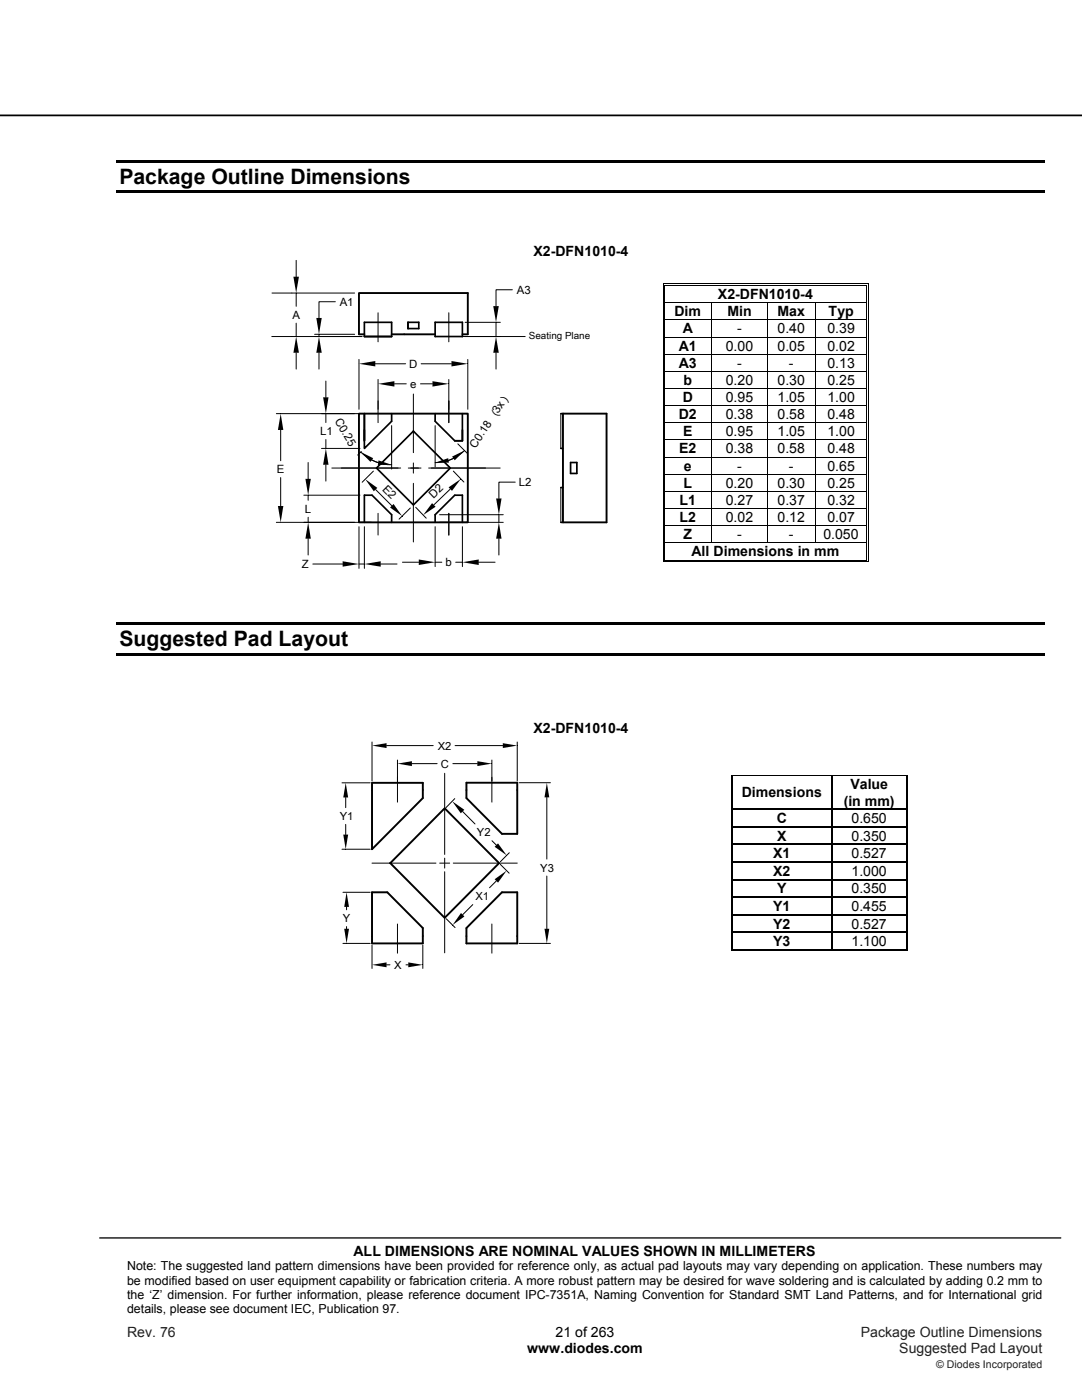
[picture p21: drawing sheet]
<svg xmlns="http://www.w3.org/2000/svg" width="216mm" height="279mm" viewBox="0 0 216 279" stroke-linecap="round" stroke-linejoin="round" font-family="sans-serif">
<defs><g id="words">
<g font-size="4.2">
<text x="23.8" y="36.7">Package Outline Dimensions</text>
<text x="23.8" y="129">Suggested Pad Layout</text>
</g>
<g font-size="2.8">
<text x="106.4" y="51">X2-DFN1010-4</text>
<text x="143.3" y="59.7">X2-DFN1010-4</text>
<text x="134.6" y="63.1">Dim</text>
<text x="145.1" y="63.1">Min</text>
<text x="155.2" y="63.1">Max</text>
<text x="165.3" y="63.1">Typ</text>
<text x="135.5" y="70">A1</text>
<text x="136.2" y="66.5">A</text>
<text x="144.8" y="70">0.00</text>
<text x="147.1" y="66.5">-</text>
<text x="155.2" y="70">0.05</text>
<text x="155.2" y="66.5">0.40</text>
<text x="165.1" y="70">0.02</text>
<text x="165.1" y="66.5">0.39</text>
<text x="135.5" y="73.4">A3</text>
<text x="136.4" y="76.8">b</text>
<text x="144.8" y="76.8">0.20</text>
<text x="147.1" y="73.4">-</text>
<text x="155.2" y="76.8">0.30</text>
<text x="157.4" y="73.4">-</text>
<text x="165.1" y="76.8">0.25</text>
<text x="165.1" y="73.4">0.13</text>
<text x="135.4" y="83.7">D2</text>
<text x="136.2" y="80.2">D</text>
<text x="144.8" y="80.2">0.95</text>
<text x="144.8" y="83.7">0.38</text>
<text x="155.2" y="80.2">1.05</text>
<text x="155.2" y="83.7">0.58</text>
<text x="165.1" y="80.2">1.00</text>
<text x="165.1" y="83.7">0.48</text>
<text x="136.3" y="87.1">E</text>
<text x="144.8" y="87.1">0.95</text>
<text x="155.2" y="87.1">1.05</text>
<text x="165.1" y="87.1">1.00</text>
<text x="135.5" y="90.5">E2</text>
<text x="136.5" y="93.9">e</text>
<text x="144.8" y="90.5">0.38</text>
<text x="147.1" y="93.9">-</text>
<text x="155.2" y="90.5">0.58</text>
<text x="157.4" y="93.9">-</text>
<text x="165.1" y="90.5">0.48</text>
<text x="165.1" y="93.9">0.65</text>
<text x="135.6" y="100.8">L1</text>
<text x="136.4" y="97.3">L</text>
<text x="144.8" y="97.3">0.20</text>
<text x="144.8" y="100.8">0.27</text>
<text x="155.2" y="97.3">0.30</text>
<text x="155.2" y="100.8">0.37</text>
<text x="165.1" y="97.3">0.25</text>
<text x="165.1" y="100.8">0.32</text>
<text x="135.6" y="104.2">L2</text>
<text x="136.4" y="107.6">Z</text>
<text x="144.8" y="104.2">0.02</text>
<text x="147.1" y="107.6">-</text>
<text x="155.2" y="104.2">0.12</text>
<text x="157.4" y="107.6">-</text>
<text x="164.3" y="107.6">0.050</text>
<text x="165.1" y="104.2">0.07</text>
<text x="138" y="111">All Dimensions in mm</text>
<text x="106.4" y="146.4">X2-DFN1010-4</text>
<text x="148" y="159.1">Dimensions</text>
<text x="168.4" y="160.8">(in mm)</text>
<text x="169.7" y="157.5">Value</text>
<text x="155" y="164.3">C</text>
<text x="155.1" y="167.8">X</text>
<text x="169.9" y="164.3">0.650</text>
<text x="169.9" y="167.8">0.350</text>
<text x="154.3" y="171.3">X1</text>
<text x="169.9" y="171.3">0.527</text>
<text x="154.3" y="174.8">X2</text>
<text x="155.1" y="178.3">Y</text>
<text x="169.9" y="178.3">0.350</text>
<text x="169.9" y="174.8">1.000</text>
<text x="154.3" y="181.8">Y1</text>
<text x="154.3" y="185.3">Y2</text>
<text x="169.9" y="181.8">0.455</text>
<text x="169.9" y="185.3">0.527</text>
<text x="154.3" y="188.8">Y3</text>
<text x="169.9" y="188.8">1.100</text>
<text x="70.6" y="250.6">ALL DIMENSIONS ARE NOMINAL VALUES SHOWN IN MILLIMETERS</text>
<text x="110.9" y="266.8">21 of 263</text>
<text x="105.2" y="270.1">www.diodes.com</text>
</g>
<g font-size="2.8" fill="#231f20">
<text x="25.4" y="266.8">Rev. 76</text>
<text x="171.8" y="266.8">Package Outline Dimensions</text>
<text x="179.5" y="270.1">Suggested Pad Layout</text>
</g>
<g font-size="2.5">
<text x="25.4" y="253.5">Note: The suggested land pattern dimensions have been provided for reference only, as actual pad layouts may vary depending on application. These numbers may</text>
<text x="25.4" y="256.4">be modified based on user equipment capability or fabrication criteria. A more robust pattern may be desired for wave soldering and is calculated by adding 0.2 mm to</text>
<text x="25.4" y="259.2">the ‘Z’ dimension. For further information, please reference document IPC-7351A, Naming Convention for Standard SMT Land Patterns, and for International grid</text>
<text x="25.4" y="262.1">details, please see document IEC, Publication 97.</text>
</g>
<g font-size="2.3">
<text x="103.1" y="58.7">A3</text>
<text x="58.3" y="63.6">A</text>
<text x="67.8" y="61">A1</text>
<text x="81.6" y="73.4">D</text>
<text x="81.9" y="77.4">e</text>
<text x="99.4" y="82.7" transform="rotate(-57 99.4 82.7)">3x</text>
<text x="100.1" y="82.8" transform="rotate(-147 100.1 82.8)">︵</text>
<text x="102.6" y="79" transform="rotate(-147 102.6 79)">︶</text>
<text x="63.9" y="86.8">L1</text>
<text x="66.7" y="84" transform="rotate(59 66.7 84)">C0.25</text>
<text x="94.9" y="89.5" transform="rotate(-57 94.9 89.5)">C0.18</text>
<text x="55.2" y="94.5">E</text>
<text x="76.2" y="97.7" transform="rotate(45 76.2 97.7)">E2</text>
<text x="86.5" y="99.6" transform="rotate(-44 86.5 99.6)">D2</text>
<text x="103.5" y="97">L2</text>
<text x="60.8" y="102.4">L</text>
<text x="60.2" y="113.4">Z</text>
<text x="88.9" y="113">b</text>
</g>
<g font-size="2.2">
<text x="87.3" y="149.6">X2</text>
<text x="88" y="153.2">C</text>
<text x="67.8" y="163.7">Y1</text>
<text x="95.2" y="166.9">Y2</text>
<text x="107.8" y="173.9">Y3</text>
<text x="94.8" y="179.7">X1</text>
<text x="68.4" y="184.1">Y</text>
<text x="78.7" y="193.4">X</text>
</g>
<text font-size="2.1" fill="#231f20" x="186.8" y="273">© Diodes Incorporated</text>
<text font-size="2" x="105.5" y="67.6">Seating Plane</text>
</g></defs>
<path d="M0 23h215.9" fill="none" stroke="#000" stroke-width=".35"/>
<path d="M19.9 247.1h191.8" fill="none" stroke="#000" stroke-width=".26"/>
<path d="M23.3 31.9h185.2v.5h-185.2zM23.3 38h185.2v.5h-185.2z" fill="#000"/>
<g fill="#fff">
<path d="M132.8 57.1h40v3.2h-40z"/>
<path d="M133.2 57.1h39.1v3.2h-39.1z"/>
</g>
<path d="M132.2 56.6h.2v.5h-.2zM132.2 56.6h.6v.1h-.6zM132.6 56.9h.2v.2h-.2z" fill="#000"/>
<path d="M132.8 56.7h40M132.8 57h40" fill="none" stroke="#000" stroke-width=".2"/>
<path d="M132.8 57.1h40z" fill="#fff"/>
<path d="M172.8 56.6h.5v.1h-.5zM172.8 56.9h.2v.2h-.2zM173.1 56.6h.2v.5h-.2z" fill="#000"/>
<path d="M132.3 57.1v3.2M132.7 57.1v3.2M172.9 57.1v3.2M173.2 57.1v3.2" fill="none" stroke="#000" stroke-width=".2"/>
<g fill="#fff">
<path d="M132.8 60.5h9.1v3.3h-9.1z"/>
<path d="M133.2 60.5h8.1v3.3h-8.1z"/>
<path d="M142.1 60.5h11v3.3h-11z"/>
<path d="M142.7 60.5h9.7v3.3h-9.7z"/>
<path d="M153.2 60.5h9.4v3.3h-9.4z"/>
<path d="M153.8 60.5h8.2v3.3h-8.2z"/>
</g>
<path d="M132.2 60.3h.2v.2h-.2zM132.6 60.3h.2v.2h-.2zM172.8 60.3h.2v.2h-.2zM173.1 60.3h.2v.2h-.2z" fill="#000"/>
<path d="M132.3 60.5v3.3M132.7 60.5v3.3M132.8 60.4h40M142 60.5v3.3M153.1 60.5v3.3M162.7 60.5v3.3M172.9 60.5v3.3M173.2 60.5v3.3" fill="none" stroke="#000" stroke-width=".2"/>
<g fill="#fff">
<path d="M132.8 63.9h9.1v3.3h-9.1z"/>
<path d="M133.2 63.9h8.1v3.3h-8.1z"/>
<path d="M142.1 63.9h11v3.3h-11z"/>
<path d="M142.7 63.9h9.7v3.3h-9.7z"/>
<path d="M153.2 63.9h9.4v3.3h-9.4z"/>
<path d="M153.8 63.9h8.2v3.3h-8.2z"/>
</g>
<g fill="#000">
<path d="M132.2 63.8h.2v.1h-.2zM132.2 67.2h.2v.2h-.2zM132.2 70.6h.2v.2h-.2zM132.2 74h.2v.2h-.2zM132.2 77.4h.2v.2h-.2zM132.6 63.8h.2v.1h-.2zM132.6 67.2h.2v.2h-.2zM132.6 70.6h.2v.2h-.2zM132.6 74h.2v.2h-.2zM132.6 77.4h.2v.2h-.2zM172.8 63.8h.2v.1h-.2zM172.8 67.2h.2v.2h-.2z"/>
<path d="M172.8 70.6h.2v.2h-.2zM172.8 74h.2v.2h-.2zM172.8 77.4h.2v.2h-.2zM173.1 63.8h.2v.1h-.2zM173.1 67.2h.2v.2h-.2zM173.1 70.6h.2v.2h-.2zM173.1 74h.2v.2h-.2zM173.1 77.4h.2v.2h-.2z"/>
</g>
<g fill="none" stroke="#000" stroke-width=".2">
<path d="M132.3 63.9v3.3M132.3 67.4v3.2M132.3 70.8v3.2M132.3 74.2v3.2M132.3 77.6v3.3M132.7 63.9v3.3M132.7 67.4v3.2M132.7 70.8v3.2M132.7 74.2v3.2M132.7 77.6v3.3M132.8 63.8h40M132.8 67.3h40"/>
<path d="M132.8 70.7h40M132.8 74.1h40M132.8 77.5h40M142 63.9v3.3M142 67.4v3.2M142 70.8v3.2M142 74.2v3.2M142 77.6v3.3M153.1 63.9v3.3M153.1 67.4v3.2M153.1 70.8v3.2M153.1 74.2v3.2"/>
<path d="M153.1 77.6v3.3M162.7 63.9v3.3M162.7 67.4v3.2M162.7 70.8v3.2M162.7 74.2v3.2M162.7 77.6v3.3M172.9 63.9v3.3M172.9 67.4v3.2M172.9 70.8v3.2M172.9 74.2v3.2M172.9 77.6v3.3M173.2 63.9v3.3"/>
<path d="M173.2 67.4v3.2M173.2 70.8v3.2M173.2 74.2v3.2M173.2 77.6v3.3"/>
</g>
<g fill="#fff">
<path d="M132.8 81h9.1v3.3h-9.1z"/>
<path d="M133.2 81h8.1v3.3h-8.1z"/>
<path d="M142.1 81h11v3.3h-11z"/>
<path d="M142.7 81h9.7v3.3h-9.7z"/>
<path d="M153.2 81h9.4v3.3h-9.4z"/>
<path d="M153.8 81h8.2v3.3h-8.2z"/>
</g>
<path d="M132.2 80.9h.2v.1h-.2zM132.6 80.9h.2v.1h-.2zM172.8 80.9h.2v.1h-.2zM173.1 80.9h.2v.1h-.2z" fill="#000"/>
<path d="M132.3 81v3.3M132.7 81v3.3M132.8 81h40M142 81v3.3M153.1 81v3.3M162.7 81v3.3M172.9 81v3.3M173.2 81v3.3" fill="none" stroke="#000" stroke-width=".2"/>
<g fill="#fff">
<path d="M132.8 84.5h9.1v3.2h-9.1z"/>
<path d="M133.2 84.5h8.1v3.2h-8.1z"/>
<path d="M142.1 84.5h11v3.2h-11z"/>
<path d="M142.7 84.5h9.7v3.2h-9.7z"/>
<path d="M153.2 84.5h9.4v3.2h-9.4z"/>
<path d="M153.8 84.5h8.2v3.2h-8.2z"/>
</g>
<path d="M132.2 84.3h.2v.2h-.2zM132.6 84.3h.2v.2h-.2zM172.8 84.3h.2v.2h-.2zM173.1 84.3h.2v.2h-.2z" fill="#000"/>
<path d="M132.3 84.5v3.2M132.7 84.5v3.2M132.8 84.4h40M142 84.5v3.2M153.1 84.5v3.2M162.7 84.5v3.2M172.9 84.5v3.2M173.2 84.5v3.2" fill="none" stroke="#000" stroke-width=".2"/>
<g fill="#fff">
<path d="M132.8 87.9h9.1v3.2h-9.1z"/>
<path d="M133.2 87.9h8.1v3.2h-8.1z"/>
<path d="M142.1 87.9h11v3.2h-11z"/>
<path d="M142.7 87.9h9.7v3.2h-9.7z"/>
<path d="M153.2 87.9h9.4v3.2h-9.4z"/>
<path d="M153.8 87.9h8.2v3.2h-8.2z"/>
</g>
<path d="M132.2 87.7h.2v.2h-.2zM132.6 87.7h.2v.2h-.2zM172.8 87.7h.2v.2h-.2zM173.1 87.7h.2v.2h-.2z" fill="#000"/>
<path d="M132.3 87.9v3.2M132.7 87.9v3.2M132.8 87.8h40M142 87.9v3.2M153.1 87.9v3.2M162.7 87.9v3.2M172.9 87.9v3.2M173.2 87.9v3.2" fill="none" stroke="#000" stroke-width=".2"/>
<g fill="#fff">
<path d="M132.8 91.3h9.1v3.3h-9.1z"/>
<path d="M133.2 91.3h8.1v3.3h-8.1z"/>
<path d="M142.1 91.3h11v3.3h-11z"/>
<path d="M142.7 91.3h9.7v3.3h-9.7z"/>
<path d="M153.2 91.3h9.4v3.3h-9.4z"/>
<path d="M153.8 91.3h8.2v3.3h-8.2z"/>
</g>
<path d="M132.2 91.1h.2v.2h-.2zM132.6 91.1h.2v.2h-.2zM172.8 91.1h.2v.2h-.2zM173.1 91.1h.2v.2h-.2z" fill="#000"/>
<path d="M132.3 91.3v3.3M132.7 91.3v3.3M132.8 91.2h40M142 91.3v3.3M153.1 91.3v3.3M162.7 91.3v3.3M172.9 91.3v3.3M173.2 91.3v3.3" fill="none" stroke="#000" stroke-width=".2"/>
<g fill="#fff">
<path d="M132.8 94.7h9.1v3.3h-9.1z"/>
<path d="M133.2 94.7h8.1v3.3h-8.1z"/>
<path d="M142.1 94.7h11v3.3h-11z"/>
<path d="M142.7 94.7h9.7v3.3h-9.7z"/>
<path d="M153.2 94.7h9.4v3.3h-9.4z"/>
<path d="M153.8 94.7h8.2v3.3h-8.2z"/>
</g>
<path d="M132.2 94.6h.2v.1h-.2zM132.6 94.6h.2v.1h-.2zM172.8 94.6h.2v.1h-.2zM173.1 94.6h.2v.1h-.2z" fill="#000"/>
<path d="M132.3 94.7v3.3M132.7 94.7v3.3M132.8 94.6h40M142 94.7v3.3M153.1 94.7v3.3M162.7 94.7v3.3M172.9 94.7v3.3M173.2 94.7v3.3" fill="none" stroke="#000" stroke-width=".2"/>
<g fill="#fff">
<path d="M132.8 98.1h9.1v3.3h-9.1z"/>
<path d="M133.2 98.1h8.1v3.3h-8.1z"/>
<path d="M142.1 98.1h11v3.3h-11z"/>
<path d="M142.7 98.1h9.7v3.3h-9.7z"/>
<path d="M153.2 98.1h9.4v3.3h-9.4z"/>
<path d="M153.8 98.1h8.2v3.3h-8.2z"/>
</g>
<path d="M132.2 98h.2v.1h-.2zM132.6 98h.2v.1h-.2zM172.8 98h.2v.1h-.2zM173.1 98h.2v.1h-.2z" fill="#000"/>
<path d="M132.3 98.1v3.3M132.7 98.1v3.3M132.8 98.1h40M142 98.1v3.3M153.1 98.1v3.3M162.7 98.1v3.3M172.9 98.1v3.3M173.2 98.1v3.3" fill="none" stroke="#000" stroke-width=".2"/>
<g fill="#fff">
<path d="M132.8 101.6h9.1v3.2h-9.1z"/>
<path d="M133.2 101.6h8.1v3.2h-8.1z"/>
<path d="M142.1 101.6h11v3.2h-11z"/>
<path d="M142.7 101.6h9.7v3.2h-9.7z"/>
<path d="M153.2 101.6h9.4v3.2h-9.4z"/>
<path d="M153.8 101.6h8.2v3.2h-8.2z"/>
</g>
<path d="M132.2 101.4h.2v.2h-.2zM132.6 101.4h.2v.2h-.2zM172.8 101.4h.2v.2h-.2zM173.1 101.4h.2v.2h-.2z" fill="#000"/>
<path d="M132.3 101.6v3.2M132.7 101.6v3.2M132.8 101.5h40M142 101.6v3.2M153.1 101.6v3.2M162.7 101.6v3.2M172.9 101.6v3.2M173.2 101.6v3.2" fill="none" stroke="#000" stroke-width=".2"/>
<g fill="#fff">
<path d="M132.8 105h9.1v3.2h-9.1z"/>
<path d="M133.2 105h8.1v3.2h-8.1z"/>
<path d="M142.1 105h11v3.2h-11z"/>
<path d="M142.7 105h9.7v3.2h-9.7z"/>
<path d="M153.2 105h9.4v3.2h-9.4z"/>
<path d="M153.8 105h8.2v3.2h-8.2z"/>
</g>
<g fill="#000">
<path d="M132.2 104.8h.2v.2h-.2zM132.2 108.2h.2v.2h-.2zM132.2 112h.6v.2h-.6zM132.6 104.8h.2v.2h-.2zM132.6 108.2h.2v.2h-.2zM132.6 111.7h.2v.2h-.2zM172.8 104.8h.2v.2h-.2zM172.8 108.2h.2v.2h-.2zM172.8 112h.5v.2h-.5zM172.8 111.7h.2v.2h-.2zM173.1 104.8h.2v.2h-.2zM173.1 108.2h.2v.2h-.2z"/>
<path d="M173.1 111.7h.2v.5h-.2zM23.3 124.2h185.2v.5h-185.2zM23.3 130.3h185.2v.5h-185.2zM146 154.6v.3zM146 154.6l.2 .1zM146.1 154.8l.1 .1zM165.8 154.9h.3zM165.8 154.6l.3 .1zM165.8 154.8l.3 .1zM180.8 154.6l.3 .1zM180.8 154.8l.1 .1zM181 154.6l.1 .3z"/>
<path d="M146 161.4v.3zM146 164.9v.3zM146 168.4v.3zM146 171.9v.3zM146 175.4v.3zM146 178.9v.3zM146.1 161.4l.1 .3zM146.1 164.9l.1 .3zM146.1 168.4l.1 .3zM146.1 171.9l.1 .3zM146.1 175.4l.1 .3zM146.1 178.9l.1 .3z"/>
<path d="M165.8 161.4h.3v.3h-.3zM165.8 164.9h.3v.3h-.3zM165.8 168.4h.3v.3h-.3zM165.8 171.9h.3v.3h-.3zM165.8 175.4h.3v.3h-.3zM165.8 178.9h.3v.3h-.3zM180.8 161.4l.1 .3zM180.8 164.9l.1 .3zM180.8 168.4l.1 .3zM180.8 171.9l.1 .3zM180.8 175.4l.1 .3zM180.8 178.9l.1 .3z"/>
<path d="M181 161.4l.1 .3zM181 164.9l.1 .3zM181 168.4l.1 .3zM181 171.9l.1 .3zM181 175.4l.1 .3zM181 178.9l.1 .3zM146 182.5v.2zM146 186v.2zM146 189.7h.2zM146.1 182.5l.1 .2zM146.1 186l.1 .2zM146.1 189.5l.1 .1z"/>
<path d="M165.8 182.5h.3v.2h-.3zM165.8 186h.3v.2h-.3zM180.8 182.5l.1 .2zM180.8 186l.1 .2zM180.8 189.7h.3zM180.8 189.5l.1 .1zM181 182.5l.1 .2zM181 186l.1 .2zM181 189.5l.1 .2z"/>
</g>
<g fill="none" stroke="#000" stroke-width=".2">
<path d="M54.3 58.5h16.5M59.1 52v3.2M59.1 58.5v2.6M102.2 57.8h-3.2v3.3M54.2 67.2h18.1M59.1 64.5v2.7M59.1 70.4v3.3M62.8 66.7h8M63.6 66.7v.5M63.6 70.4v3.3M65 76.1v3.2M66.9 60.2h-3.3v3.3"/>
<path d="M71.6 71.7v10M74.9 72.6h6M75.4 62.4v5.8M75.4 75.7v8.6M78.7 76.6h2.4M82.5 78.6v11.7M83.9 76.6h2.4M84 72.6h6.1M89.6 62.4v5.8M89.6 75.7v8.6M91.9 67.2h12.9M92.8 64.3h7"/>
<path d="M93.3 71.7v10M99 64.3v2.9M99 70.4v3.3M55.1 82.5h16.7M56 85.8v6.1M56 95.3v5.7M60.6 98.8h11.2M61.5 92.3v3.3M61.5 98.8v1M64.2 89.5h7.6M65 82.5v1.8M65 87.7v1.8"/>
<path d="M65 92.8v3.2M66.2 93.4h13.7M72 90.2a8.7 8.7 0 0 0 6.1 2.6M72.1 90.1l-.7 .7M74.2 91.8l1.3 .5M74.5 94l-2.2 2.2M75 97.7l3.2 3.2M78.1 84.9v8.7M81.5 93.4h2.5M82.5 92.4v2M82.5 96.5v11.7M85.5 93.4h14.3"/>
<path d="M86.8 84.9v8.3M89.9 97.6l-3.3 3.2M90.5 94l2.1 2.2M90.5 91.5l-1 .4M91.4 88.6l1.9 1.9M92.7 89.9a8.4 8.4 0 0 1-5.9 2.4M102.8 96.2h-3.3v3.3M111.9 82.5v7M111.9 97.3v6.9M55.1 104.2h19.1M61.5 103.2v1M61.5 107.5v3.3"/>
<path d="M62.4 112.6h6M71.6 105.1v8.3M71.6 112.6h1.1M72.7 105.1v8.3M75.4 102.4v4.4M76 112.6h3.2M80.3 112.2h3.3M81.9 101.4l-2.3 2.2M83 101.2l2 2.2M86.8 105.1v8M86.8 112.2h1.4M87.7 104.2h12.7"/>
<path d="M87.7 102.7h12.7M89.6 102.4v4.4M90.9 112.2h1.4M92.3 105.1v8M95.5 112.2h3.3M99.5 102.7v1.5M99.5 107.5v3.3M132.3 105v3.2M132.3 108.4v3.8M132.7 105v3.2M132.7 108.4v3.3M132.8 104.9h40"/>
<path d="M132.8 108.3h40M132.8 112.1h40M132.8 111.8h40M142 105v3.2M153.1 105v3.2M162.7 105v3.2M172.9 105v3.2M172.9 108.4v3.3M173.2 105v3.2M173.2 108.4v3.3M68.2 156.2h5.7M69 159.2v2"/>
<path d="M74.2 148.1v7.8M77.1 148.8h9.3M79.3 151.7v8.4M82.2 152.4h5M88.7 154.3v16.2M90.4 152.4h4.8M90.7 159.4l-1.7 1.8M90.8 148.8h9.5M98.1 151.7v8.4M103.2 148.1v7.8M103.6 156.2h6.2M109.1 159.1v12.3"/>
<path d="M146 154.9v6.5M146.2 154.9v6.5M146.2 154.7h19.6M146.2 154.9h19.6M166.1 154.7h14.7M166.1 154.9h14.7M180.9 154.9v6.5M181 154.9v6.5M68.2 169.5h5.7M68.4 178.1h5.5M69 164.5v2.1M74.2 172.3h12.8"/>
<path d="M87.7 172.3h2M88.7 171.3v1.9M88.7 174v16.2M90.4 172.3h12.8M92.3 161.9l2.5 2.5M98.2 167.8l.8 .9M99 175.8l-1.3 1.4M99.8 172.5l1.8 1.8M101.6 170.2l-1.8 1.8M109.1 174.8v10.6M146 161.7v3.2M146 165.2v3.2"/>
<path d="M146 168.7v3.2M146 172.2v3.2M146 175.7v3.2M146 179.2v3.3M146.2 161.7v3.2M146.2 165.2v3.2M146.2 168.7v3.2M146.2 172.2v3.2M146.2 175.7v3.2M146.2 179.2v3.3M180.9 161.7v3.2M180.9 165.2v3.2"/>
<path d="M180.9 168.7v3.2M180.9 172.2v3.2M180.9 175.7v3.2M180.9 179.2v3.3M181 161.7v3.2M181 165.2v3.2M181 168.7v3.2M181 172.2v3.2M181 175.7v3.2M181 179.2v3.3M68.4 188.3h5.5M69.2 181v.6"/>
<path d="M69.2 184.9v.5M74.2 188.6v4.7M77.1 192.6h.7M79.3 184.4v5.8M81 192.6h.5M84.4 188.6v4.7M89 183.4l1.8 1.7M94.3 180.5l-2 2M98.1 184.4v5.8M103.6 188.3h6.2M146 182.7v3.3M146 186.2v3.5"/>
<path d="M146.2 182.7v3.3M146.2 186.2v3.3M146.2 189.7h34.6M146.2 189.5h19.6M166.1 189.5h14.7M180.9 182.7v3.3M180.9 186.2v3.3M181 182.7v3.3M181 186.2v3.3"/>
</g>
<g fill="none" stroke="#000" stroke-width=".25">
<path d="M165.9 154.9v6.5M146.2 161.5h19.6M146.2 165h19.6M146.2 168.5h19.6M146.2 172h19.6M146.2 175.6h19.6M146.2 179.1h19.6M165.9 161.7v3.2M165.9 165.2v3.2M165.9 168.7v3.2M165.9 172.2v3.2M165.9 175.7v3.2"/>
<path d="M165.9 179.2v3.3M166.1 161.5h14.7M166.1 165h14.7M166.1 168.5h14.7M166.1 172h14.7M166.1 175.6h14.7M166.1 179.1h14.7M146.2 182.6h19.6M146.2 186.1h19.6M165.9 182.7v3.3M165.9 186.2v3.4M166.1 182.6h14.7"/>
<path d="M166.1 186.1h14.7"/>
</g>
<g fill="#000">
<path d="M58.5 55.2h1.1l-.5 3.3zM59.1 67.2l.5 3.2h-1.1zM63.6 67.2l.6 3.2h-1.1zM63.1 63.5h1.1l-.6 3.2zM64.5 79.3h1.1l-.6 3.3zM71.6 72.6l3.3-.5v1zM75.4 76.6l3.3-.5v1.1zM86.3 76.1l3.3 .5-3.3 .6zM90.1 72.1l3.2 .5-3.2 .5zM99 67.2l.5 3.2h-1.1zM98.4 61.1h1.1l-.5 3.2zM56 82.5l.5 3.3h-1z"/>
<path d="M60.9 95.6h1.1l-.5 3.2zM65 89.5l.6 3.3h-1.1zM72 90.2l2.5 1.2-.6 .8zM72.9 95.6l2.4 1.8-.7 .6zM75.5 91.9l2.6 .9h-2.7zM89.5 97.3l2.4-1.7-1.7 2.4zM86.8 92.3l2.6-.9 .2 .9zM90.2 91.1l2.5-1.2-2 2zM99 99.5h1.1l-.6 3.2zM55.5 101h1l-.5 3.2zM61.5 104.2l.5 3.3h-1.1zM68.4 112l3.2 .6-3.2 .5z"/>
<path d="M72.7 112.6l3.3-.6v1.1zM77.8 101.3l.7-.7 1.7 2.4zM83.6 111.7l3.2 .5-3.2 .6zM86.2 100.4l.7 .7-2.5 1.7zM92.3 112.2l3.2-.5v1.1zM99.5 104.2l.6 3.3h-1.1zM69 156.2l.5 3h-1zM74.2 148.8l2.9-.5v1zM79.3 152.4l2.9-.5v1zM95.2 151.9l2.9 .5-2.9 .5zM100.3 148.3l2.9 .5-2.9 .5zM109.1 156.2l.5 2.9h-1z"/>
<path d="M68.5 166.6h1l-.5 2.9zM90.2 159.9l2.4 1.7-.7 .7zM98.7 175.5l2.4-1.7-1.7 2.3zM98.7 169l.7-.7 1.7 2.4zM69.2 178.1l.4 2.9h-.9zM68.7 185.4h.9l-.4 2.9zM74.2 192.6l2.9-.5v.9zM81.5 192.1l2.9 .5-2.9 .4zM92 182.2l.7 .7-2.4 1.7zM108.6 185.4h1l-.5 2.9z"/>
</g>
<path d="M72.7 66.7h-1.1v-8.2h21.7v8.2h-1M78.1 66.7h8.7M71.6 82.5h21.7v21.7h-21.7zM112.3 82.5h8.7v21.7h-8.7zM74.2 156.2h10.2v3.1l-10.2 10.2zM93.1 156.2h10.1v10.2h-3l-7.1-7.1zM74.2 178.1h3.1l7.1 7.1v3.1h-10.2zM88.7 161.3l10.9 11-10.9 10.9-10.8-10.9zM100.2 178.1h3v10.2h-10.1v-3.1z" fill="none" stroke="#000" stroke-width=".38"/>
<g fill="none" stroke="#000" stroke-width=".34">
<path d="M72.7 64.3h5.4v2.9h-5.4zM81.4 64.3h2.2v1.3h-2.2zM86.8 64.3h5.5v2.9h-5.5zM78.1 82.6v1.5l-5.4 5.4v-7v5.5M82.5 86l7.4 7.4-7.4 7.4-7.4-7.4zM86.8 82.5v1.6l3.9 3.9M92.3 82.5v5.5h-1.6M92.3 85.8v2.2h-1.6M111.9 89.5h.4M111.9 97.3h.4M111.9 82.5h.4M113.9 92.3h1.2v2.2h-1.2z"/>
<path d="M72.7 104.2v-5.4h1.5l3.9 3.9v1.5M86.8 104.2v-1.5l3.9-3.9h1.6v5.4M111.9 104.2h.4"/>
</g>
<use href="#words"/>
</svg>
